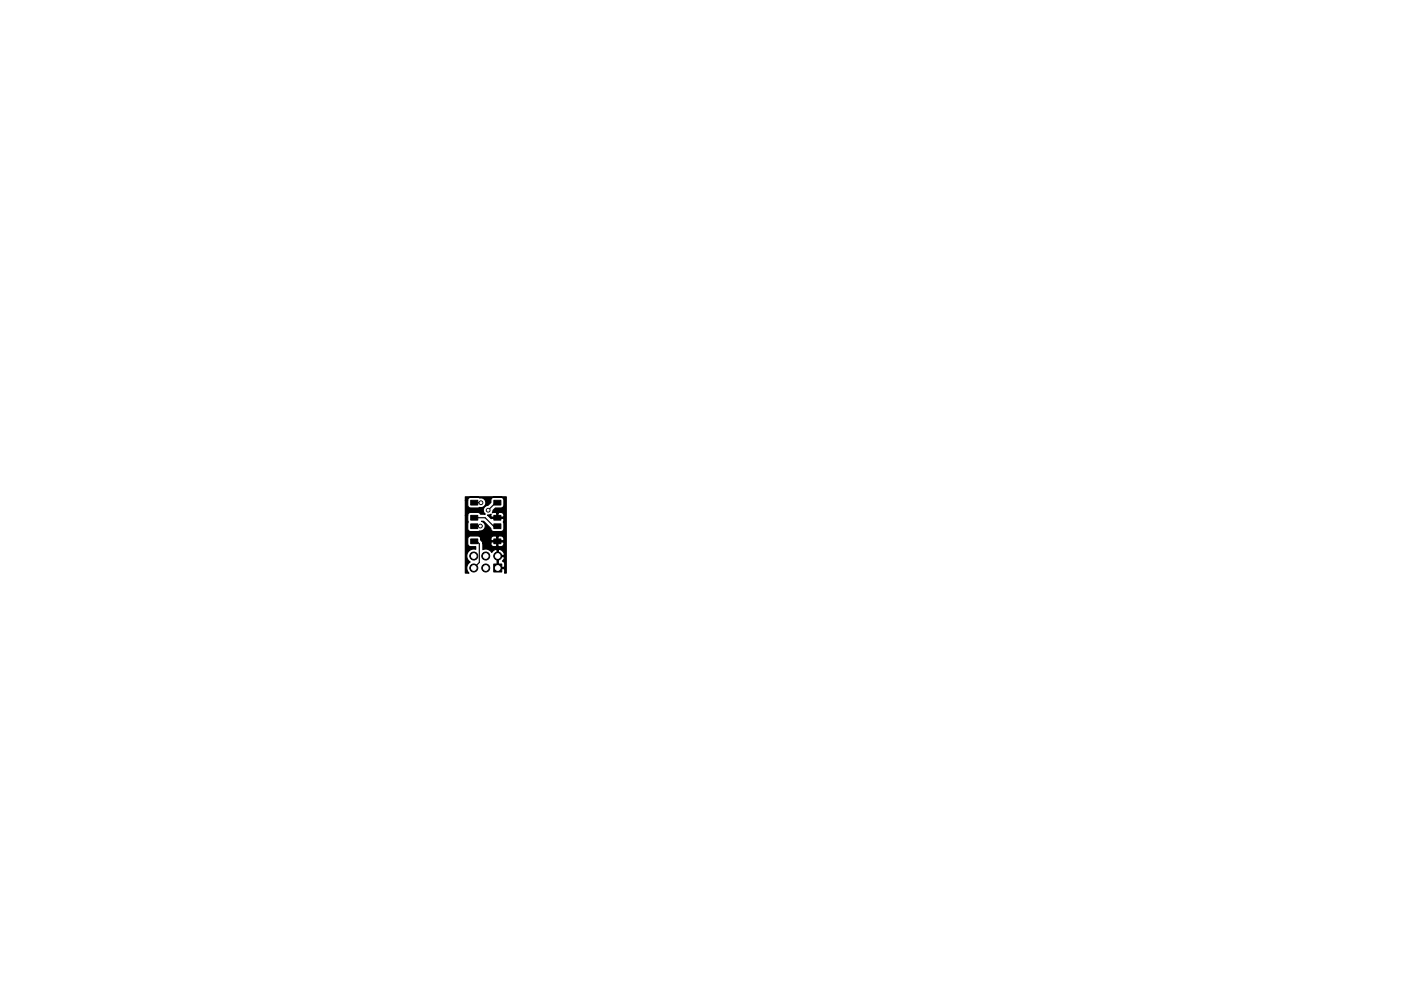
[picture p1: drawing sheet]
<svg xmlns="http://www.w3.org/2000/svg" width="297mm" height="210mm" viewBox="0 0 297 210" stroke-linecap="round" stroke-linejoin="round" font-family="sans-serif">
<g fill="#000" stroke="#000" stroke-width=".21">
<path d="M99.8 106.1h1.5v1h-1.5zM99.8 109.3h1.5v1h-1.5zM99.8 111.1h1.5v1h-1.5zM99.8 114.3h1.5v1h-1.5zM104.7 106.1h1.5v1h-1.5zM104.7 109.3h1.5v1h-1.5zM104.7 111.1h1.5v1h-1.5zM104.7 114.3h1.5v1h-1.5zM104.7 119.7h1.7v1.7h-1.7z"/>
<circle cx="100.4" cy="118" r=".85"/>
<circle cx="101.8" cy="111.6" r=".4"/>
<circle cx="102" cy="106.7" r=".4"/>
<circle cx="103" cy="118" r=".85"/>
<circle cx="103.5" cy="108.2" r=".4"/>
<circle cx="105.5" cy="118" r=".85"/>
<circle cx="100.4" cy="120.5" r=".85"/>
<circle cx="103" cy="120.5" r=".85"/>
</g>
<path d="M100.5 111.6h1.3M100.5 109.8h2.4l1.8 1.8h.7M100.5 114.8h.6l.5 .6v3.9l-1.2 1.2M100.5 106.6h1.5M101.8 111.6h.1M102 106.6v.1M105.4 106.6h-.3l-1.6 1.6" fill="none" stroke="#000" stroke-width=".25"/>
<path d="M98.7 105.4h8.6v16.2h-.3v-.8l-.1-.2h-1.5v-2.5h.3v2.3h1.2l.1-.2v-.5l-.1-.4-.4-.3 .5-.7-.2-.2h-1.4v-1.5h.3v1.2h1.1a1.08 1.08 0 0 0-1.4-1.2 .96 .96 0 0 0-1.1 .6 1.47 1.47 0 0 0-1.9-.6v-1.3h1.7a.64 .64 0 0 0 .6 .7h.5l.1-.2v-.8h.3v.8l.1 .2h.6a.61 .61 0 0 0 .4-1h-2.5l-.1 .3h-1.7l-.5-.7v-.3h2.2l.1 .4h1.1v-.8h.3v.8h1.1a.61 .61 0 0 0 .1-.6 .61 .61 0 0 0-.6-.4h-.5l-.1 .2-1-.2-.4 .2-.1 .4h-2.2a.64 .64 0 0 0-.6-.6l-1.9 .1-.2 .4v1.1a.64 .64 0 0 0 .6 .7h1.1v.5a1.49 1.49 0 0 0-1.8 .9 1.49 1.49 0 0 0 .6 1.8 1.48 1.48 0 0 0-.3 2.4h-.7v-12.3h.5l.1 1.4-.1 1.4 .1 .5 .5 .2h1.5l.4-.2a1.04 1.04 0 0 0 1.2-.8 1.04 1.04 0 0 0-.8-1.2h.5l1.5 1.5 .1 .4 .3 .2 1.7 .1a.64 .64 0 0 0 .6-.7l-.1-1.4 .1-.6-.1-.1-2.6 .1-.7-.8 .7-.2v.5l.1 .1h1.1v-.8h.3v.8h1.1l.1-.1a.68 .68 0 0 0-.6-.9h-.5l-.1 .2-.4-.2-.8 .1 .1-.5 .5-.5h1.2a.64 .64 0 0 0 .6-.7v-1.1l-.2-.4-1.9-.1a.64 .64 0 0 0-.6 .6v.5l-.6 .6a1.03 1.03 0 0 0-1 .7 1.03 1.03 0 0 0 .4 1.2h-1l-.5-.4h-1.6a.64 .64 0 0 0-.6 .6h-.5v-3.2h.5v1a.64 .64 0 0 0 .6 .7l1.9-.1a1.07 1.07 0 0 0 1.3-1.1 1.07 1.07 0 0 0-1.3-1l-1.9-.1a.64 .64 0 0 0-.6 .6h-.5z" fill="#000" stroke="#000" stroke-width=".25"/>
<g fill="#fff" stroke="#fff" stroke-width=".21">
<circle cx="101.8" cy="111.6" r=".2"/>
<circle cx="102" cy="106.7" r=".2"/>
<circle cx="103.5" cy="108.2" r=".2"/>
<circle cx="100.4" cy="118" r=".5"/>
<circle cx="100.4" cy="120.5" r=".5"/>
<circle cx="103" cy="118" r=".5"/>
<circle cx="103" cy="120.5" r=".5"/>
<circle cx="105.5" cy="118" r=".5"/>
<circle cx="105.5" cy="120.5" r=".5"/>
</g>
</svg>
